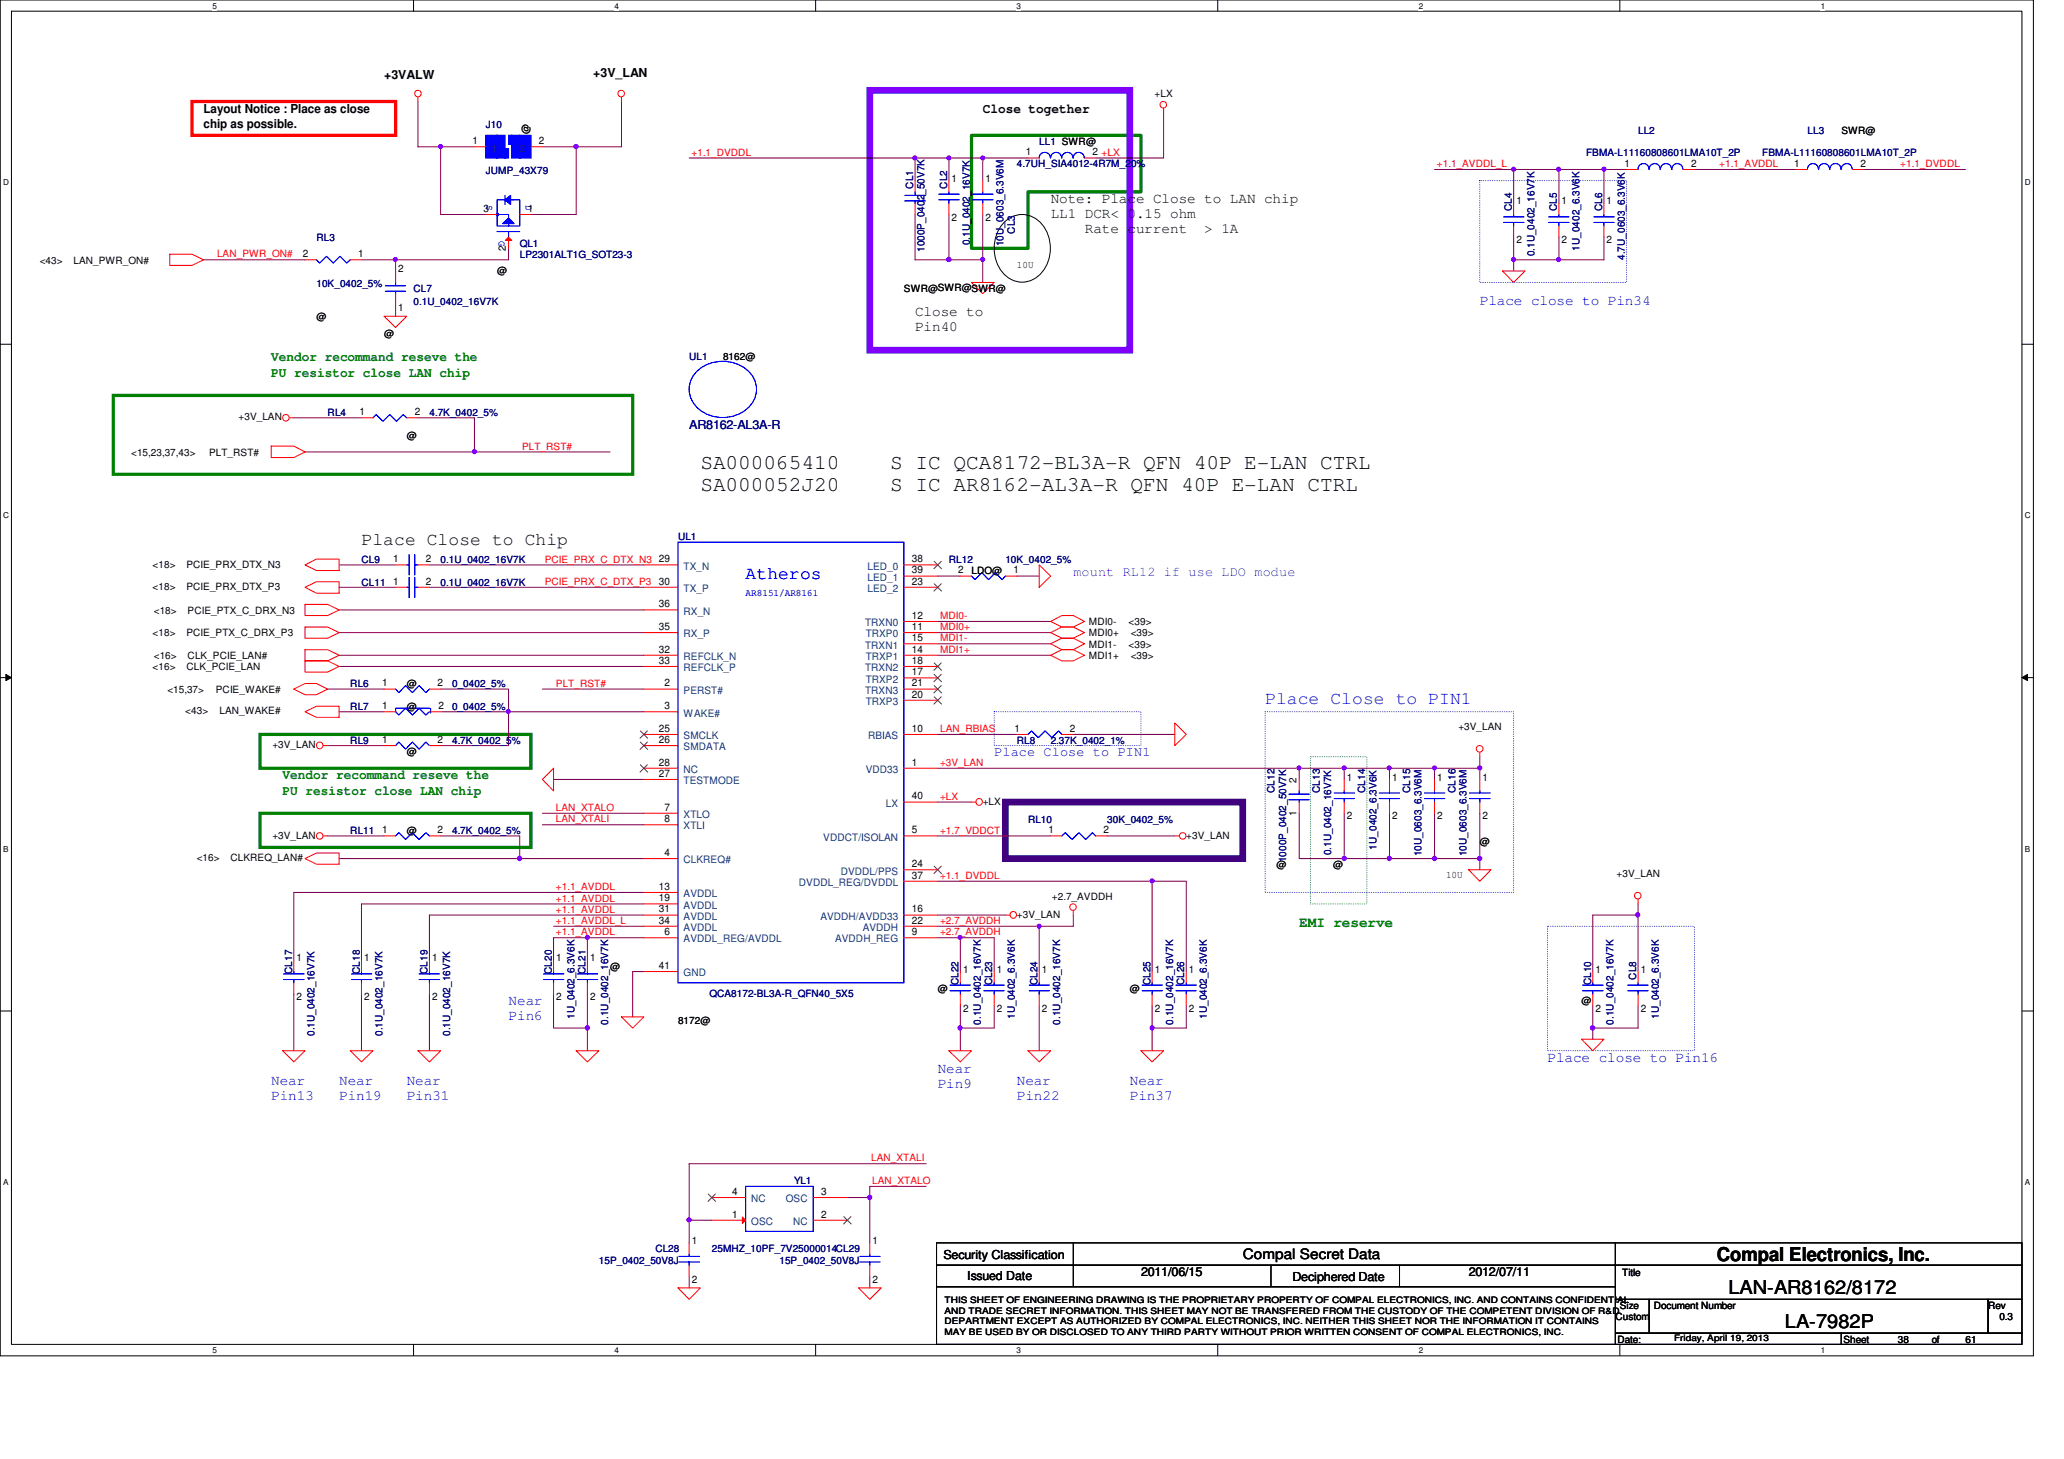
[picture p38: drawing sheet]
<svg xmlns="http://www.w3.org/2000/svg" width="297mm" height="210mm" viewBox="0 0 297 210" stroke-linecap="round" stroke-linejoin="round" font-family="sans-serif">
<defs><g id="words">
<g font-size="3">
<text x="100.8" y="67.4">SA000065410</text>
<text x="100.8" y="70.7">SA000052J20</text>
<text x="128.1" y="67.4">S IC QCA8172-BL3A-R QFN 40P E-LAN CTRL</text>
<text x="128.1" y="70.7">S IC AR8162-AL3A-R QFN 40P E-LAN CTRL</text>
</g>
<g font-size="2.8">
<text x="247.1" y="181.4">Compal Electronics, Inc.</text>
<text x="248.7" y="186.2">LAN-AR8162/8172</text>
<text x="256.9" y="191.1">LA-7982P</text>
</g>
<text font-size="2.6" x="52" y="78.4">Place Close to Chip</text>
<g font-size="2.6" fill="#00f">
<text x="107.3" y="83.4">Atheros</text>
<text x="182.1" y="101.2">Place Close to PIN1</text>
</g>
<g font-size="2.1">
<text x="151.2" y="29.2">Note: Place Close to LAN chip</text>
<text x="151.2" y="31.4">LL1 DCR&lt; 0.15 ohm</text>
<text x="156.1" y="33.5">Rate current</text>
<text x="173.3" y="33.5">&gt; 1A</text>
<text x="131.7" y="45.5">Close to</text>
<text x="131.7" y="47.6">Pin40</text>
<text x="178.9" y="181.2">Compal Secret Data</text>
</g>
<g font-size="2.1" fill="#00f">
<text x="213" y="43.9">Place close to Pin34</text>
<text x="73.2" y="144.7">Near</text>
<text x="73.2" y="146.8">Pin6</text>
<text x="135" y="154.4">Near</text>
<text x="222.7" y="152.8">Place close to Pin16</text>
<text x="39" y="156">Near</text>
<text x="39" y="158.2">Pin13</text>
<text x="48.8" y="156">Near</text>
<text x="48.8" y="158.2">Pin19</text>
<text x="58.5" y="156">Near</text>
<text x="58.5" y="158.2">Pin31</text>
<text x="135" y="156.5">Pin9</text>
<text x="146.3" y="156">Near</text>
<text x="146.3" y="158.2">Pin22</text>
<text x="162.6" y="156">Near</text>
<text x="162.6" y="158.2">Pin37</text>
</g>
<text font-size="2.1" fill="#008000" x="187" y="133.3">EMI reserve</text>
<text font-size="1.9" x="141.4" y="16.2">Close together</text>
<g font-size="1.9" fill="#008000">
<text x="39" y="52">Vendor recommand reseve the</text>
<text x="39" y="54.2">PU resistor close LAN chip</text>
<text x="40.7" y="112.1">Vendor recommand reseve the</text>
<text x="40.7" y="114.3">PU resistor close LAN chip</text>
</g>
<text font-size="1.9" fill="#8000ff" x="154.5" y="82.8">mount RL12 if use LDO modue</text>
<text font-size="1.9" fill="#00f" x="143.1" y="108.8">Place Close to PIN1</text>
<g font-size="1.8">
<text x="55.3" y="11.4">+3VALW</text>
<text x="85.4" y="11">+3V_LAN</text>
<text x="29.3" y="16.3">Layout Notice : Place as close</text>
<text x="29.3" y="18.4">chip as possible.</text>
<text x="135.8" y="181.1">Security Classification</text>
<text x="139.2" y="184.1">Issued Date</text>
<text x="164.2" y="183.6">2011/06/15</text>
<text x="186" y="184.3">Deciphered Date</text>
<text x="211.4" y="183.6">2012/07/11</text>
</g>
<text font-size="1.8" fill="#000080" x="99.2" y="61.7">AR8162-AL3A-R</text>
<g font-size="1.5">
<text x="68" y="20.7">1</text>
<text x="77.6" y="20.7">2</text>
<text x="147.6" y="22.4">1</text>
<text x="157.2" y="22.4">2 +LX</text>
<text x="136.9" y="26.1">1</text>
<text x="141.8" y="26.1">1</text>
<text x="218.2" y="29.4">1</text>
<text x="224.7" y="29.4">1</text>
<text x="231.2" y="29.4">1</text>
<text x="233.8" y="24">1</text>
<text x="243.4" y="24">2</text>
<text x="258.2" y="24">1</text>
<text x="267.8" y="24">2</text>
<text x="69.6" y="30.5">3</text>
<text x="75.9" y="30.5">1</text>
<text x="136.9" y="31.7">2</text>
<text x="141.8" y="31.7">2</text>
<text x="218.2" y="35">2</text>
<text x="224.7" y="35">2</text>
<text x="231.2" y="35">2</text>
<text x="43.6" y="37">2</text>
<text x="51.6" y="37">1</text>
<text x="57.3" y="39.2">2</text>
<text x="72.8" y="36.1" transform="rotate(-90 72.8 36.1)">2</text>
<text x="57.3" y="44.7">1</text>
<text x="51.7" y="59.7">1</text>
<text x="59.7" y="59.7">2</text>
<text x="56.6" y="80.9">1</text>
<text x="61.3" y="80.9">2</text>
<text x="94.8" y="80.9">29</text>
<text x="131.2" y="80.9">38</text>
<text x="131.2" y="82.5">39</text>
<text x="137.9" y="82.5">2</text>
<text x="145.8" y="82.5">1</text>
<text x="56.6" y="84.1">1</text>
<text x="61.3" y="84.1">2</text>
<text x="94.8" y="84.1">30</text>
<text x="94.8" y="87.4">36</text>
<text x="131.2" y="84.1">23</text>
<text x="131.2" y="89">12</text>
<text x="94.8" y="90.6">35</text>
<text x="94.8" y="95.5">33</text>
<text x="94.8" y="93.9">32</text>
<text x="131.2" y="92.2">15</text>
<text x="131.2" y="95.5">18</text>
<text x="131.2" y="90.6">11</text>
<text x="131.2" y="93.9">14</text>
<text x="55" y="98.8">1</text>
<text x="62.9" y="98.8">2</text>
<text x="95.6" y="98.8">2</text>
<text x="131.2" y="98.8">21</text>
<text x="131.2" y="97.2">17</text>
<text x="131.2" y="100.4">20</text>
<text x="55" y="102">1</text>
<text x="55" y="106.9">1</text>
<text x="62.9" y="106.9">2</text>
<text x="63.1" y="102">2</text>
<text x="94.8" y="105.3">25</text>
<text x="94.8" y="106.9">26</text>
<text x="95.6" y="102">3</text>
<text x="131.2" y="105.3">10</text>
<text x="146" y="105.3">1</text>
<text x="154" y="105.3">2</text>
<text x="94.8" y="110.2">28</text>
<text x="94.8" y="111.8">27</text>
<text x="131.2" y="110.2">1</text>
<text x="186.6" y="112.6" transform="rotate(-90 186.6 112.6)">2</text>
<text x="193.8" y="112.3">1</text>
<text x="200.4" y="112.3">1</text>
<text x="206.8" y="112.3">1</text>
<text x="213.4" y="112.3">1</text>
<text x="55" y="119.9">1</text>
<text x="62.9" y="119.9">2</text>
<text x="95.6" y="116.6">7</text>
<text x="95.6" y="118.3">8</text>
<text x="131.2" y="115">40</text>
<text x="131.2" y="119.9">5</text>
<text x="150.9" y="119.9">1</text>
<text x="158.8" y="119.9">2</text>
<text x="186.6" y="117.3" transform="rotate(-90 186.6 117.3)">1</text>
<text x="193.8" y="117.9">2</text>
<text x="200.4" y="117.9">2</text>
<text x="206.8" y="117.9">2</text>
<text x="213.4" y="117.9">2</text>
<text x="95.6" y="123.1">4</text>
<text x="131.2" y="124.8">24</text>
<text x="94.8" y="131.3">31</text>
<text x="94.8" y="129.7">19</text>
<text x="94.8" y="128">13</text>
<text x="131.2" y="131.3">16</text>
<text x="131.2" y="126.4">37</text>
<text x="94.8" y="132.9">34</text>
<text x="95.6" y="134.5">6</text>
<text x="131.2" y="134.5">9</text>
<text x="131.2" y="132.9">22</text>
<text x="42.7" y="138.3">1</text>
<text x="42.7" y="143.9">2</text>
<text x="52.4" y="138.3">1</text>
<text x="52.4" y="143.9">2</text>
<text x="62.2" y="138.3">1</text>
<text x="62.2" y="143.9">2</text>
<text x="80" y="138.3">1</text>
<text x="80" y="143.9">2</text>
<text x="84.9" y="138.3">1</text>
<text x="84.9" y="143.9">2</text>
<text x="94.8" y="139.4">41</text>
<text x="138.6" y="139.9">1</text>
<text x="143.5" y="139.9">1</text>
<text x="149.9" y="139.9">1</text>
<text x="166.2" y="139.9">1</text>
<text x="171.1" y="139.9">1</text>
<text x="229.6" y="139.9">1</text>
<text x="236.1" y="139.9">1</text>
<text x="138.6" y="145.5">2</text>
<text x="143.5" y="145.5">2</text>
<text x="149.9" y="145.5">2</text>
<text x="166.2" y="145.5">2</text>
<text x="171.1" y="145.5">2</text>
<text x="229.6" y="145.5">2</text>
<text x="236.1" y="145.5">2</text>
<text x="105.4" y="171.9">4</text>
<text x="118.2" y="171.9">3</text>
<text x="99.6" y="178.9">1</text>
<text x="105.4" y="175.2">1</text>
<text x="118.2" y="175.2">2</text>
<text x="125.6" y="178.9">1</text>
<text x="99.6" y="184.5">2</text>
<text x="125.6" y="184.5">2</text>
</g>
<g font-size="1.5" fill="#004080">
<text x="70.7" y="21.8">1</text>
<text x="74.8" y="21.8">2</text>
<text x="98.4" y="82">TX_N</text>
<text x="124.8" y="82">LED_0</text>
<text x="124.8" y="83.6">LED_1</text>
<text x="98.4" y="85.2">TX_P</text>
<text x="98.4" y="88.4">RX_N</text>
<text x="124.8" y="85.2">LED_2</text>
<text x="98.4" y="91.7">RX_P</text>
<text x="98.4" y="95">REFCLK_N</text>
<text x="124.5" y="90.1">TRXN0</text>
<text x="124.5" y="93.3">TRXN1</text>
<text x="124.6" y="91.7">TRXP0</text>
<text x="124.6" y="95">TRXP1</text>
<text x="98.4" y="99.8">PERST#</text>
<text x="98.4" y="96.6">REFCLK_P</text>
<text x="124.5" y="96.6">TRXN2</text>
<text x="124.5" y="99.8">TRXN3</text>
<text x="124.6" y="98.2">TRXP2</text>
<text x="124.6" y="101.4">TRXP3</text>
<text x="98.4" y="106.3">SMCLK</text>
<text x="98.4" y="107.9">SMDATA</text>
<text x="98.4" y="103.1">WAKE#</text>
<text x="124.9" y="106.3">RBIAS</text>
<text x="98.4" y="111.2">NC</text>
<text x="98.4" y="112.8">TESTMODE</text>
<text x="124.6" y="111.2">VDD33</text>
<text x="98.4" y="117.7">XTLO</text>
<text x="98.4" y="119.3">XTLI</text>
<text x="127.5" y="116.1">LX</text>
<text x="98.4" y="124.2">CLKREQ#</text>
<text x="118.5" y="120.9">VDDCT/ISOLAN</text>
<text x="121" y="125.8">DVDDL/PPS</text>
<text x="98.4" y="130.7">AVDDL</text>
<text x="98.4" y="129.1">AVDDL</text>
<text x="115" y="127.5">DVDDL_REG/DVDDL</text>
<text x="98.4" y="132.3">AVDDL</text>
<text x="98.4" y="133.9">AVDDL</text>
<text x="98.4" y="135.6">AVDDL_REG/AVDDL</text>
<text x="118.1" y="132.3">AVDDH/AVDD33</text>
<text x="120.2" y="135.6">AVDDH_REG</text>
<text x="124.2" y="133.9">AVDDH</text>
<text x="98.4" y="140.5">GND</text>
<text x="108.1" y="173">NC</text>
<text x="113.1" y="173">OSC</text>
<text x="108.1" y="176.2">OSC</text>
<text x="114.1" y="176.2">NC</text>
</g>
<g font-size="1.4">
<text x="166.2" y="14">+LX</text>
<text x="76.2" y="19.3" transform="rotate(-90 76.2 19.3)">@</text>
<text x="265" y="19.2">SWR@</text>
<text x="5.7" y="37.9">&lt;43&gt;</text>
<text x="10.6" y="37.9">LAN_PWR_ON#</text>
<text x="71.5" y="39.4">@</text>
<text x="130.1" y="42">SWR@SWR@SWR@</text>
<text x="146.3" y="38.6">10U</text>
<text x="45.5" y="46.1">@</text>
<text x="55.3" y="48.5">@</text>
<text x="104.1" y="51.7">8162@</text>
<text x="18.9" y="65.5">&lt;15,23,37,43&gt;</text>
<text x="30.1" y="65.5">PLT_RST#</text>
<text x="34.3" y="60.5">+3V_LAN</text>
<text x="58.5" y="63.1">@</text>
<text x="22" y="81.7">&lt;18&gt;</text>
<text x="26.8" y="81.7">PCIE_PRX_DTX_N3</text>
<text x="139.8" y="82.6">LDO@</text>
<text x="22" y="84.9">&lt;18&gt;</text>
<text x="22.1" y="88.3">&lt;18&gt;</text>
<text x="26.8" y="84.9">PCIE_PRX_DTX_P3</text>
<text x="27" y="88.3">PCIE_PTX_C_DRX_N3</text>
<text x="156.7" y="89.9">MDI0-</text>
<text x="162.4" y="89.9">&lt;39&gt;</text>
<text x="22" y="91.6">&lt;18&gt;</text>
<text x="22.1" y="94.8">&lt;16&gt;</text>
<text x="26.8" y="91.6">PCIE_PTX_C_DRX_P3</text>
<text x="27" y="94.8">CLK_PCIE_LAN#</text>
<text x="156.7" y="94.8">MDI1+</text>
<text x="156.7" y="91.6">MDI0+</text>
<text x="156.7" y="93.2">MDI1-</text>
<text x="162.4" y="93.2">&lt;39&gt;</text>
<text x="162.7" y="94.8">&lt;39&gt;</text>
<text x="162.7" y="91.6">&lt;39&gt;</text>
<text x="22" y="96.4">&lt;16&gt;</text>
<text x="24.1" y="99.7">&lt;15,37&gt;</text>
<text x="26.8" y="96.4">CLK_PCIE_LAN</text>
<text x="31.1" y="99.7">PCIE_WAKE#</text>
<text x="58.5" y="98.9">@</text>
<text x="26.7" y="102.8">&lt;43&gt;</text>
<text x="31.6" y="102.8">LAN_WAKE#</text>
<text x="39.2" y="107.7">+3V_LAN</text>
<text x="58.5" y="102.1">@</text>
<text x="209.9" y="105.1">+3V_LAN</text>
<text x="58.5" y="108.6">@</text>
<text x="141.4" y="115.8">+LX</text>
<text x="28.3" y="123.9">&lt;16&gt;</text>
<text x="33.2" y="123.9">CLKREQ_LAN#</text>
<text x="39.2" y="120.6">+3V_LAN</text>
<text x="58.5" y="120">@</text>
<text x="170.7" y="120.6">+3V_LAN</text>
<text x="183.7" y="124.9">@</text>
<text x="191.9" y="124.9">@</text>
<text x="213" y="121.6">@</text>
<text x="151.4" y="129.5">+2.7_AVDDH</text>
<text x="208.1" y="126.3">10U</text>
<text x="232.7" y="126.2">+3V_LAN</text>
<text x="146.3" y="132">+3V_LAN</text>
<text x="87.8" y="139.5">@</text>
<text x="135" y="142.7">@</text>
<text x="162.6" y="142.7">@</text>
<text x="97.6" y="147.3">8172@</text>
<text x="227.6" y="144.4">@</text>
<text x="233.5" y="183.6">Title</text>
<text x="232.5" y="189.9">Custom</text>
<text x="233.1" y="188.3">Size</text>
<text x="238" y="188.3">Document Number</text>
<text x="286.1" y="188.3">Rev</text>
<text x="287.7" y="189.9">0.3</text>
<text x="232.8" y="193.2">Date:</text>
<text x="265.3" y="193.2">Sheet</text>
<text x="273.1" y="193.2">38</text>
<text x="278" y="193.2">of</text>
<text x="282.9" y="193.2">61</text>
</g>
<g font-size="1.4" fill="#000080">
<text x="69.9" y="18.4">J10</text>
<text x="149.6" y="20.8">LL1 SWR@</text>
<text x="228.3" y="22.5">FBMA-L11160808601LMA10T_2P</text>
<text x="235.8" y="19.2">LL2</text>
<text x="253.6" y="22.5">FBMA-L11160808601LMA10T_2P</text>
<text x="260.1" y="19.2">LL3</text>
<text x="69.9" y="25.1">JUMP_43X79</text>
<text x="131.4" y="27.1" transform="rotate(-90 131.4 27.1)">CL1</text>
<text x="136.3" y="27.1" transform="rotate(-90 136.3 27.1)">CL2</text>
<text x="146.3" y="24.1">4.7UH_SIA4012-4R7M_20%</text>
<text x="45.5" y="34.7">RL3</text>
<text x="74.8" y="35.5">QL1</text>
<text x="139.6" y="35.3" transform="rotate(-90 139.6 35.3)">0.1U_0402_16V7K</text>
<text x="144.4" y="35.4" transform="rotate(-90 144.4 35.4)">10U_0603_6.3V6M</text>
<text x="146" y="33.6" transform="rotate(-90 146 33.6)">CL3</text>
<text x="217.6" y="30.4" transform="rotate(-90 217.6 30.4)">CL4</text>
<text x="224.1" y="30.4" transform="rotate(-90 224.1 30.4)">CL5</text>
<text x="230.6" y="30.4" transform="rotate(-90 230.6 30.4)">CL6</text>
<text x="45.5" y="41.3">10K_0402_5%</text>
<text x="59.5" y="42">CL7</text>
<text x="74.8" y="37.1">LP2301ALT1G_SOT23-3</text>
<text x="133.1" y="36.2" transform="rotate(-90 133.1 36.2)">1000P_0402_50V7K</text>
<text x="220.8" y="36.9" transform="rotate(-90 220.8 36.9)">0.1U_0402_16V7K</text>
<text x="227.3" y="36.1" transform="rotate(-90 227.3 36.1)">1U_0402_6.3V6K</text>
<text x="233.8" y="37.4" transform="rotate(-90 233.8 37.4)">4.7U_0603_6.3V6K</text>
<text x="59.5" y="43.9">0.1U_0402_16V7K</text>
<text x="99.2" y="51.7">UL1</text>
<text x="47.2" y="59.9">RL4</text>
<text x="61.8" y="59.9">4.7K_0402_5%</text>
<text x="97.6" y="77.7">UL1</text>
<text x="52" y="81">CL9</text>
<text x="63.4" y="81">0.1U_0402_16V7K</text>
<text x="136.6" y="81">RL12</text>
<text x="144.7" y="81">10K_0402_5%</text>
<text x="52" y="84.2">CL11</text>
<text x="63.4" y="84.2">0.1U_0402_16V7K</text>
<text x="50.4" y="98.9">RL6</text>
<text x="65.1" y="98.9">0_0402_5%</text>
<text x="50.4" y="102.1">RL7</text>
<text x="50.4" y="107">RL9</text>
<text x="65.1" y="102.1">0_0402_5%</text>
<text x="65.1" y="107">4.7K_0402_5%</text>
<text x="146.3" y="107">RL8</text>
<text x="151.2" y="107">2.37K_0402_1%</text>
<text x="148" y="118.4">RL10</text>
<text x="159.3" y="118.4">30K_0402_5%</text>
<text x="183.4" y="114.1" transform="rotate(-90 183.4 114.1)">CL12</text>
<text x="189.9" y="114.1" transform="rotate(-90 189.9 114.1)">CL13</text>
<text x="196.5" y="114.1" transform="rotate(-90 196.5 114.1)">CL14</text>
<text x="202.9" y="114.1" transform="rotate(-90 202.9 114.1)">CL15</text>
<text x="209.5" y="114.1" transform="rotate(-90 209.5 114.1)">CL16</text>
<text x="50.4" y="120">RL11</text>
<text x="65.1" y="120">4.7K_0402_5%</text>
<text x="185.1" y="124" transform="rotate(-90 185.1 124)">1000P_0402_50V7K</text>
<text x="191.6" y="123" transform="rotate(-90 191.6 123)">0.1U_0402_16V7K</text>
<text x="198.1" y="122.2" transform="rotate(-90 198.1 122.2)">1U_0402_6.3V6K</text>
<text x="204.6" y="123.2" transform="rotate(-90 204.6 123.2)">10U_0603_6.3V6M</text>
<text x="211.1" y="123.2" transform="rotate(-90 211.1 123.2)">10U_0603_6.3V6M</text>
<text x="42" y="140.1" transform="rotate(-90 42 140.1)">CL17</text>
<text x="51.8" y="140.1" transform="rotate(-90 51.8 140.1)">CL18</text>
<text x="61.5" y="140.1" transform="rotate(-90 61.5 140.1)">CL19</text>
<text x="79.4" y="140.1" transform="rotate(-90 79.4 140.1)">CL20</text>
<text x="84.3" y="140.1" transform="rotate(-90 84.3 140.1)">CL21</text>
<text x="102.1" y="143.4">QCA8172-BL3A-R_QFN40_5X5</text>
<text x="137.9" y="141.7" transform="rotate(-90 137.9 141.7)">CL22</text>
<text x="142.8" y="141.7" transform="rotate(-90 142.8 141.7)">CL23</text>
<text x="149.3" y="141.7" transform="rotate(-90 149.3 141.7)">CL24</text>
<text x="165.6" y="141.7" transform="rotate(-90 165.6 141.7)">CL25</text>
<text x="170.4" y="141.7" transform="rotate(-90 170.4 141.7)">CL26</text>
<text x="229" y="141.7" transform="rotate(-90 229 141.7)">CL10</text>
<text x="235.5" y="140.9" transform="rotate(-90 235.5 140.9)">CL8</text>
<text x="45.3" y="149.1" transform="rotate(-90 45.3 149.1)">0.1U_0402_16V7K</text>
<text x="55" y="149.1" transform="rotate(-90 55 149.1)">0.1U_0402_16V7K</text>
<text x="64.8" y="149.1" transform="rotate(-90 64.8 149.1)">0.1U_0402_16V7K</text>
<text x="82.7" y="146.6" transform="rotate(-90 82.7 146.6)">1U_0402_6.3V6K</text>
<text x="87.5" y="147.4" transform="rotate(-90 87.5 147.4)">0.1U_0402_16V7K</text>
<text x="141.2" y="147.4" transform="rotate(-90 141.2 147.4)">0.1U_0402_16V7K</text>
<text x="146" y="146.6" transform="rotate(-90 146 146.6)">1U_0402_6.3V6K</text>
<text x="152.6" y="147.4" transform="rotate(-90 152.6 147.4)">0.1U_0402_16V7K</text>
<text x="168.8" y="147.4" transform="rotate(-90 168.8 147.4)">0.1U_0402_16V7K</text>
<text x="173.7" y="146.6" transform="rotate(-90 173.7 146.6)">1U_0402_6.3V6K</text>
<text x="232.2" y="147.4" transform="rotate(-90 232.2 147.4)">0.1U_0402_16V7K</text>
<text x="238.7" y="146.6" transform="rotate(-90 238.7 146.6)">1U_0402_6.3V6K</text>
<text x="114.3" y="170.4">YL1</text>
<text x="86.2" y="181.8">15P_0402_50V8J</text>
<text x="94.3" y="180.2">CL28</text>
<text x="102.4" y="180.2">25MHZ_10PF_7V25000014CL29</text>
<text x="112.2" y="181.8">15P_0402_50V8J</text>
</g>
<g font-size="1.4" fill="#f00">
<text x="99.5" y="22.4">+1.1_DVDDL</text>
<text x="206.8" y="24">+1.1_AVDDL_L</text>
<text x="247.4" y="24">+1.1_AVDDL</text>
<text x="273.5" y="24">+1.1_DVDDL</text>
<text x="31.2" y="37">LAN_PWR_ON#</text>
<text x="75.1" y="64.7">PLT_RST#</text>
<text x="78.4" y="80.9">PCIE_PRX_C_DTX_N3</text>
<text x="78.4" y="84.2">PCIE_PRX_C_DTX_P3</text>
<text x="135.3" y="89.1">MDI0-</text>
<text x="135.3" y="93.9">MDI1+</text>
<text x="135.3" y="90.7">MDI0+</text>
<text x="135.3" y="92.3">MDI1-</text>
<text x="80" y="98.8">PLT_RST#</text>
<text x="135.3" y="105.3">LAN_RBIAS</text>
<text x="135.3" y="110.2">+3V_LAN</text>
<text x="80" y="118.3">LAN_XTALI</text>
<text x="80" y="116.7">LAN_XTALO</text>
<text x="135.3" y="115.1">+LX</text>
<text x="135.3" y="119.9">+1.7_VDDCT</text>
<text x="80" y="131.3">+1.1_AVDDL</text>
<text x="80" y="128.1">+1.1_AVDDL</text>
<text x="80" y="129.7">+1.1_AVDDL</text>
<text x="135.3" y="126.4">+1.1_DVDDL</text>
<text x="80" y="132.9">+1.1_AVDDL_L</text>
<text x="80" y="134.6">+1.1_AVDDL</text>
<text x="135.3" y="132.9">+2.7_AVDDH</text>
<text x="135.3" y="134.6">+2.7_AVDDH</text>
<text x="125.4" y="167.1">LAN_XTALI</text>
<text x="125.5" y="170.3">LAN_XTALO</text>
</g>
<g font-size="1.4" fill="#00f">
<text x="70" y="29.4" transform="rotate(90 70 29.4)">S</text>
<text x="75.7" y="29.4" transform="rotate(90 75.7 29.4)">D</text>
<text x="71.8" y="34.6" transform="rotate(90 71.8 34.6)">G</text>
<text x="107.3" y="85.7">AR8151/AR8161</text>
</g>
<g font-size="1.3">
<text x="135.9" y="187.5">THIS SHEET OF ENGINEERING DRAWING IS THE PROPRIETARY PROPERTY OF COMPAL ELECTRONICS, INC. AND CONTAINS CONFIDENTIAL</text>
<text x="135.9" y="189">AND TRADE SECRET INFORMATION. THIS SHEET MAY NOT BE TRANSFERED FROM THE CUSTODY OF THE COMPETENT DIVISION OF R&amp;D</text>
<text x="135.9" y="190.5">DEPARTMENT EXCEPT AS AUTHORIZED BY COMPAL ELECTRONICS, INC. NEITHER THIS SHEET NOR THE INFORMATION IT CONTAINS</text>
<text x="135.9" y="192">MAY BE USED BY OR DISCLOSED TO ANY THIRD PARTY WITHOUT PRIOR WRITTEN CONSENT OF COMPAL ELECTRONICS, INC.</text>
<text x="240.9" y="193">Friday, April 19, 2013</text>
</g>
<g font-size="1.2">
<text x="30.6" y="1.2">5</text>
<text x="88.4" y="1.2">4</text>
<text x="146.3" y="1.2">3</text>
<text x="204.2" y="1.2">2</text>
<text x="262" y="1.2">1</text>
<text x=".5" y="26.6">D</text>
<text x="291.4" y="26.6">D</text>
<text x=".5" y="74.5">C</text>
<text x="291.4" y="74.5">C</text>
<text x=".5" y="122.5">B</text>
<text x="291.4" y="122.5">B</text>
<text x=".5" y="170.5">A</text>
<text x="291.4" y="170.5">A</text>
<text x="30.6" y="194.6">5</text>
<text x="88.4" y="194.6">4</text>
<text x="146.3" y="194.6">3</text>
<text x="204.2" y="194.6">2</text>
<text x="262" y="194.6">1</text>
</g>
</g></defs>
<path d="M0 0h292.6v195.1h-292.6zM1.6 1.6h289.4v191.8h-289.4z" fill="none" stroke="#000" stroke-width=".14"/>
<g fill="#fff">
<path d="M30.6 .2h.6v1.3h-.6z"/>
<path d="M30.6 193.6h.6v1.3h-.6z"/>
</g>
<path d="M59.5 0v1.6M59.5 193.4v1.6" fill="none" stroke="#000" stroke-width=".14"/>
<g fill="#fff">
<path d="M88.4 .2h.6v1.3h-.6z"/>
<path d="M88.4 193.6h.6v1.3h-.6z"/>
</g>
<path d="M117.4 0v1.6M117.4 193.4v1.6" fill="none" stroke="#000" stroke-width=".14"/>
<g fill="#fff">
<path d="M146.3 .2h.6v1.3h-.6z"/>
<path d="M146.3 193.6h.6v1.3h-.6z"/>
</g>
<path d="M175.2 0v1.6M175.2 193.4v1.6" fill="none" stroke="#000" stroke-width=".14"/>
<g fill="#fff">
<path d="M204.2 .2h.6v1.3h-.6z"/>
<path d="M204.2 193.6h.6v1.3h-.6z"/>
</g>
<path d="M233.1 0v1.6M233.1 193.4v1.6" fill="none" stroke="#000" stroke-width=".14"/>
<g fill="#fff">
<path d="M262 .2h.6v1.3h-.6z"/>
<path d="M262 193.6h.6v1.3h-.6z"/>
<path d="M.5 25.6h.8v1.3h-.8z"/>
<path d="M291.4 25.6h.8v1.3h-.8z"/>
<path d="M.5 73.5h.8v1.3h-.8z"/>
<path d="M291.4 73.5h.8v1.3h-.8z"/>
</g>
<path d="M0 49.5h1.6M291 49.5h1.6" fill="none" stroke="#000" stroke-width=".14"/>
<g fill="#fff">
<path d="M.5 121.4h.7v1.4h-.7z"/>
<path d="M291.4 121.4h.7v1.4h-.7z"/>
</g>
<path d="M0 97.5h1.6M.8 97l.8 .5-.8 .4zM291 97.5l.8-.5v.9zM291 97.5h1.6" fill="none" stroke="#000" stroke-width=".14"/>
<path d="M.8 97l.8 .5-.8 .4zM291 97.5l.8-.5v.9z" fill="#000"/>
<g fill="#fff">
<path d="M.5 169.4h.7v1.3h-.7z"/>
<path d="M291.4 169.4h.7v1.3h-.7z"/>
</g>
<path d="M144.5 32a3.7 3.7 0 0 1 6.1 1.3 5.3 5.3 0 0 1-2.1 7 3.7 3.7 0 0 1-4.9-2.1 5.6 5.6 0 0 1 .9-6.2zM0 145.5h1.6M291 145.5h1.6" fill="none" stroke="#000" stroke-width=".14"/>
<path d="M213 26h21.1v14.6h-21.1zM143.1 102.4h21.1v4.9h-21.1zM182.1 102.4h35.7v26h-35.7zM222.7 133.3h21.2v17.9h-21.2z" fill="none" stroke="#00f" stroke-width=".14" stroke-dasharray="0 .3"/>
<path d="M139.8 19.5h24.4v8.1h-16.3v8.1h-8.1zM16.3 56.9h74.8v11.3h-74.8zM37.4 105.7h39v4.8h-39zM37.4 117h39v4.9h-39z" fill="none" stroke="#008000" stroke-width=".47"/>
<path d="M27.6 14.6h29.3v4.9h-29.3z" fill="none" stroke="#f00" stroke-width=".47"/>
<path d="M125.2 13h37.4v37.4h-37.4z" fill="none" stroke="#8000ff" stroke-width=".97"/>
<path d="M144.7 115.4h34.1v8.1h-34.1z" fill="none" stroke="#400080" stroke-width=".97"/>
<path d="M188.6 108.9h8.1v21.1h-8.1z" fill="none" stroke="#008000" stroke-width=".14" stroke-dasharray="0 .3"/>
<path d="M138.2 134.9h4.9" fill="none" stroke="#800040" stroke-width=".14"/>
<circle cx="138.2" cy="134.9" r=".3" fill="#f0f"/>
<circle cx="138.2" cy="134.9" r=".3" fill="none" stroke="#f0f" stroke-width=".14"/>
<path d="M68.3 65h19.5" fill="none" stroke="#800040" stroke-width=".14"/>
<circle cx="68.3" cy="65" r=".3" fill="#f0f"/>
<circle cx="68.3" cy="65" r=".3" fill="none" stroke="#f0f" stroke-width=".14"/>
<g fill="none" stroke="#800040" stroke-width=".14">
<path d="M136.6 30.9v6.5M141.4 30.9v6.5M217.8 37.4h6.6M230.8 34.1v3.3M60.1 60.1h8.2v4.9h-24.4M48.8 81.3h8.1M48.8 84.5h8.1M61.8 81.3h30.9M61.8 84.5h30.9M73.2 102.4v4.9M47.2 120.3h8.1M61.8 131.7h30.9"/>
<path d="M63.4 120.3h11.4M138.2 147.9v3.3"/>
</g>
<circle cx="224.3" cy="37.3" r=".3" fill="#f0f"/>
<circle cx="224.3" cy="37.3" r=".3" fill="none" stroke="#f0f" stroke-width=".14"/>
<circle cx="217.8" cy="37.3" r=".3" fill="#f0f"/>
<circle cx="217.8" cy="37.3" r=".3" fill="none" stroke="#f0f" stroke-width=".14"/>
<path d="M131.7 37.4h4.9M217.8 34.1v3.3" fill="none" stroke="#800040" stroke-width=".14"/>
<circle cx="136.6" cy="37.3" r=".3" fill="#f0f"/>
<circle cx="136.6" cy="37.3" r=".3" fill="none" stroke="#f0f" stroke-width=".14"/>
<path d="M131.7 30.9v6.5M136.6 22.7v3.3M141.4 22.7h6.5" fill="none" stroke="#800040" stroke-width=".14"/>
<circle cx="141.4" cy="22.7" r=".3" fill="#f0f"/>
<circle cx="141.4" cy="22.7" r=".3" fill="none" stroke="#f0f" stroke-width=".14"/>
<path d="M131.7 22.7h4.9M141.4 22.7v3.3" fill="none" stroke="#800040" stroke-width=".14"/>
<circle cx="131.7" cy="22.7" r=".31" fill="#f0f"/>
<circle cx="131.7" cy="22.7" r=".31" fill="none" stroke="#f0f" stroke-width=".14"/>
<path d="M131.7 22.7v3.3M136.6 22.7h4.8M157.7 22.7h9.8" fill="none" stroke="#800040" stroke-width=".14"/>
<circle cx="136.6" cy="22.7" r=".3" fill="#f0f"/>
<circle cx="136.6" cy="22.7" r=".3" fill="none" stroke="#f0f" stroke-width=".14"/>
<path d="M167.5 16.3v6.4M73.2 102.4h19.5M213 117v6.5" fill="none" stroke="#800040" stroke-width=".14"/>
<circle cx="73.1" cy="102.4" r=".3" fill="#f0f"/>
<circle cx="73.1" cy="102.4" r=".3" fill="none" stroke="#f0f" stroke-width=".14"/>
<g fill="none" stroke="#800040" stroke-width=".14">
<path d="M48.8 87.8h43.9M48.8 91h43.9M78.1 99.1h14.6M134.9 94.3h16.3M134.9 91h16.3M134.9 89.4h16.3M134.9 92.6h16.3M78.1 118.7h14.6M78.1 117h14.6M79.7 112.1h13M134.9 115.4h4.9M187 110.5h6.5"/>
<path d="M61.8 131.7v6.5M134.9 131.7h9.8"/>
</g>
<circle cx="186.9" cy="110.5" r=".3" fill="#f0f"/>
<circle cx="186.9" cy="110.5" r=".3" fill="none" stroke="#f0f" stroke-width=".14"/>
<path d="M48.8 94.3h43.9M48.8 95.9h43.9M134.9 105.7h11.4M154.5 105.7h14.6M193.5 117v6.5M193.5 110.5v1.6M213 108.9v1.6M79.7 133.3h13M92.7 139.8h-1.6v6.5M149.6 133.3v6.5M213 123.5v1.6M229.2 147.9v1.6" fill="none" stroke="#800040" stroke-width=".14"/>
<circle cx="229.2" cy="147.9" r=".32" fill="#f0f"/>
<circle cx="229.2" cy="147.9" r=".32" fill="none" stroke="#f0f" stroke-width=".14"/>
<path d="M229.2 131.7v8.1M235.7 131.7v8.1" fill="none" stroke="#800040" stroke-width=".14"/>
<circle cx="235.7" cy="131.6" r=".31" fill="#f0f"/>
<circle cx="235.7" cy="131.6" r=".31" fill="none" stroke="#f0f" stroke-width=".14"/>
<path d="M229.2 131.7h6.5M84.5 147.9v3.3M229.2 144.6v3.3h6.5v-3.3" fill="none" stroke="#800040" stroke-width=".14"/>
<circle cx="84.5" cy="147.9" r=".31" fill="#f0f"/>
<circle cx="84.5" cy="147.9" r=".31" fill="none" stroke="#f0f" stroke-width=".14"/>
<path d="M79.7 134.9v3.3M84.5 134.9v3.3M235.7 130v1.7M79.7 143v4.9h4.8v-4.9M138.2 147.9h4.9" fill="none" stroke="#800040" stroke-width=".14"/>
<circle cx="138.2" cy="147.9" r=".31" fill="#f0f"/>
<circle cx="138.2" cy="147.9" r=".31" fill="none" stroke="#f0f" stroke-width=".14"/>
<path d="M224.4 34.1v3.3h6.4M63.4 107.3h9.8M79.7 134.9h4.8M134.9 133.3h14.7M52 143v8.2M61.8 143v8.2M138.2 144.6v3.3M143.1 144.6v3.3" fill="none" stroke="#800040" stroke-width=".14"/>
<circle cx="149.6" cy="133.3" r=".3" fill="#f0f"/>
<circle cx="149.6" cy="133.3" r=".3" fill="none" stroke="#f0f" stroke-width=".14"/>
<path d="M99.2 22.7h32.5M230.8 24.4h3.3M243.9 24.4h14.6M268.3 24.4h14.6M213 110.5v1.6M92.7 128.4h-50.4v9.8M92.7 130h-40.7v8.2M143.1 134.9v4.9M42.3 143v8.2M149.6 144.6v6.6" fill="none" stroke="#800040" stroke-width=".14"/>
<circle cx="230.8" cy="24.3" r=".3" fill="#f0f"/>
<circle cx="230.8" cy="24.3" r=".3" fill="none" stroke="#f0f" stroke-width=".14"/>
<path d="M217.8 37.4v1.6M217.8 24.4v4.9" fill="none" stroke="#800040" stroke-width=".14"/>
<circle cx="217.8" cy="24.3" r=".3" fill="#f0f"/>
<circle cx="217.8" cy="24.3" r=".3" fill="none" stroke="#f0f" stroke-width=".14"/>
<path d="M206.4 24.4h11.4M224.4 24.4v4.9M165.8 139.8v-13h4.9v13M165.8 147.9v3.3" fill="none" stroke="#800040" stroke-width=".14"/>
<circle cx="165.8" cy="147.9" r=".31" fill="#f0f"/>
<circle cx="165.8" cy="147.9" r=".31" fill="none" stroke="#f0f" stroke-width=".14"/>
<path d="M134.9 126.8h30.9" fill="none" stroke="#800040" stroke-width=".14"/>
<circle cx="165.8" cy="126.7" r=".3" fill="#f0f"/>
<circle cx="165.8" cy="126.7" r=".3" fill="none" stroke="#f0f" stroke-width=".14"/>
<path d="M47.2 107.3h8.1M48.8 123.5h26M74.8 123.5h17.9M74.8 120.3v3.2M170.7 144.6v3.3h-4.9" fill="none" stroke="#800040" stroke-width=".14"/>
<circle cx="74.8" cy="123.5" r=".32" fill="#f0f"/>
<circle cx="74.8" cy="123.5" r=".32" fill="none" stroke="#f0f" stroke-width=".14"/>
<path d="M206.4 110.5h6.6" fill="none" stroke="#800040" stroke-width=".14"/>
<circle cx="213" cy="110.5" r=".31" fill="#f0f"/>
<circle cx="213" cy="110.5" r=".31" fill="none" stroke="#f0f" stroke-width=".14"/>
<path d="M206.4 123.5h6.6" fill="none" stroke="#800040" stroke-width=".14"/>
<circle cx="212.9" cy="123.5" r=".32" fill="#f0f"/>
<circle cx="212.9" cy="123.5" r=".32" fill="none" stroke="#f0f" stroke-width=".14"/>
<path d="M141.4 37.4v3.2M134.9 110.5h52.1v1.6" fill="none" stroke="#800040" stroke-width=".14"/>
<circle cx="141.4" cy="37.3" r=".3" fill="#f0f"/>
<circle cx="141.4" cy="37.3" r=".3" fill="none" stroke="#f0f" stroke-width=".14"/>
<path d="M193.5 110.5h6.5v1.6M200 117v6.5" fill="none" stroke="#800040" stroke-width=".14"/>
<circle cx="193.5" cy="110.5" r=".3" fill="#f0f"/>
<circle cx="193.5" cy="110.5" r=".3" fill="none" stroke="#f0f" stroke-width=".14"/>
<path d="M193.5 123.5h6.5" fill="none" stroke="#800040" stroke-width=".14"/>
<circle cx="193.4" cy="123.5" r=".31" fill="#f0f"/>
<circle cx="193.4" cy="123.5" r=".31" fill="none" stroke="#f0f" stroke-width=".14"/>
<path d="M224.4 24.4h6.4v4.9M187 117v6.5h6.5M134.9 134.9h3.3v4.9" fill="none" stroke="#800040" stroke-width=".14"/>
<circle cx="224.3" cy="24.3" r=".3" fill="#f0f"/>
<circle cx="224.3" cy="24.3" r=".3" fill="none" stroke="#f0f" stroke-width=".14"/>
<path d="M206.4 117v6.5" fill="none" stroke="#800040" stroke-width=".14"/>
<circle cx="206.4" cy="123.5" r=".31" fill="#f0f"/>
<circle cx="206.4" cy="123.5" r=".31" fill="none" stroke="#f0f" stroke-width=".14"/>
<path d="M206.4 110.5v1.6" fill="none" stroke="#800040" stroke-width=".14"/>
<circle cx="206.4" cy="110.5" r=".3" fill="#f0f"/>
<circle cx="206.4" cy="110.5" r=".3" fill="none" stroke="#f0f" stroke-width=".14"/>
<path d="M200 110.5h6.4" fill="none" stroke="#800040" stroke-width=".14"/>
<circle cx="199.9" cy="110.5" r=".3" fill="#f0f"/>
<circle cx="199.9" cy="110.5" r=".3" fill="none" stroke="#f0f" stroke-width=".14"/>
<path d="M200 123.5h6.4" fill="none" stroke="#800040" stroke-width=".14"/>
<circle cx="199.9" cy="123.5" r=".31" fill="#f0f"/>
<circle cx="199.9" cy="123.5" r=".31" fill="none" stroke="#f0f" stroke-width=".14"/>
<path d="M217.8 24.4h6.6M42.3 60.1h9.7M84.5 134.9h8.2" fill="none" stroke="#800040" stroke-width=".14"/>
<circle cx="84.5" cy="134.9" r=".3" fill="#f0f"/>
<circle cx="84.5" cy="134.9" r=".3" fill="none" stroke="#f0f" stroke-width=".14"/>
<path d="M136.6 37.4h4.8" fill="none" stroke="#800040" stroke-width=".14"/>
<circle cx="136.6" cy="37.3" r=".3" fill="#f0f"/>
<circle cx="136.6" cy="37.3" r=".3" fill="none" stroke="#f0f" stroke-width=".14"/>
<path d="M154.5 131.7v1.6h-4.9M165.8 144.6v3.3M99.2 175.5v3.3M99.2 167.4v8.1h3.2" fill="none" stroke="#800040" stroke-width=".14"/>
<circle cx="99.2" cy="175.5" r=".31" fill="#f0f"/>
<circle cx="99.2" cy="175.5" r=".31" fill="none" stroke="#f0f" stroke-width=".14"/>
<path d="M125.2 172.3v6.5M125.2 170.7h8.1M99.2 183.7v1.6" fill="none" stroke="#800040" stroke-width=".14"/>
<circle cx="125.2" cy="172.3" r=".31" fill="#f0f"/>
<circle cx="125.2" cy="172.3" r=".31" fill="none" stroke="#f0f" stroke-width=".14"/>
<path d="M60.1 14.6v6.5h8.2M89.4 14.6v6.5h-6.5M56.9 37.4h16.3M56.9 43.9v1.6M125.2 170.7v1.6h-3.2M125.2 183.7v1.6" fill="none" stroke="#800040" stroke-width=".14"/>
<circle cx="56.9" cy="37.3" r=".3" fill="#f0f"/>
<circle cx="56.9" cy="37.3" r=".3" fill="none" stroke="#f0f" stroke-width=".14"/>
<path d="M63.4 21.1v9.8h6.5" fill="none" stroke="#800040" stroke-width=".14"/>
<circle cx="63.4" cy="21.1" r=".3" fill="#f0f"/>
<circle cx="63.4" cy="21.1" r=".3" fill="none" stroke="#f0f" stroke-width=".14"/>
<path d="M29.3 37.4h14.6M73.2 35.7v1.7M82.9 21.1v9.8" fill="none" stroke="#800040" stroke-width=".14"/>
<circle cx="82.9" cy="21.1" r=".31" fill="#f0f"/>
<circle cx="82.9" cy="21.1" r=".31" fill="none" stroke="#f0f" stroke-width=".14"/>
<path d="M52 37.4h4.9v1.6M76.4 30.9h6.5M78.1 21.1h4.8M47.2 99.1h8.1M63.4 99.1h9.8v3.3h-9.6M134.9 82.9h3.3M146.3 82.9h3.3M48.8 102.4h6.5M134.9 120.3h16.3M159.3 120.3h9.8M99.2 167.4h34.1" fill="none" stroke="#800040" stroke-width=".14"/>
<g fill="none" stroke="#f00" stroke-width=".14">
<path d="M60.1 14v.6M89.4 14v.6M167.5 15.6v.7M24.4 36.6h3.2l1.7 .8-1.7 .8h-3.2zM216.2 39h3.3l-1.7 1.6zM217.8 29.3v1.6M217.8 32.5v1.6M55.3 45.5h3.2l-1.6 1.6zM139.8 40.6h3.3l-1.7 1.6zM39 64.2h3.3l1.6 .8-1.6 .8h-3.3zM41.7 60.1h.6M42.3 99.1l1.6-.8h1.6l1.7 .8-1.7 .8h-1.6z"/>
<path d="M43.9 81.3l1.6-.9h3.3v1.7h-3.3zM43.9 84.5l1.6-.8h3.3v1.6h-3.3zM43.9 95.1h3.3l1.6 .8-1.6 .8h-3.3zM43.9 93.5h3.3l1.6 .8-1.6 .8h-3.3zM43.9 90.2h3.3l1.6 .8-1.6 .8h-3.3zM43.9 86.9h3.3l1.6 .9-1.6 .8h-3.3zM138.2 82.9h1.6M144.7 82.9h1.6M149.6 81.3l1.6 1.6-1.6 1.6zM151.2 94.3l1.6-.8h1.7l1.6 .8-1.6 .8h-1.7zM151.2 89.4l1.6-.8h1.7l1.6 .8-1.6 .8h-1.7zM151.2 91l1.6-.8h1.7l1.6 .8-1.6 .8h-1.7z"/>
<path d="M151.2 92.6l1.6-.8h1.7l1.6 .8-1.6 .9h-1.7zM43.9 102.4l1.6-.8h3.3v1.6h-3.3zM46.5 107.3h.7M55.3 102.4h1.6M62 102.4h1.6M79.7 110.5v3.3l-1.6-1.7zM139.8 115.4h.7M169.1 104l1.6 1.7-1.6 1.6zM187 115.4v1.6M187 112.1v1.7M193.5 112.1v1.7M193.5 115.4v1.6"/>
<path d="M200 112.1v1.7M200 115.4v1.6M206.4 112.1v1.7M206.4 115.4v1.6M213 108.2v.7M42.3 138.2v1.6M43.9 123.5l1.6-.8h3.3v1.6h-3.3zM46.5 120.3h.7M79.7 138.2v1.6M144.7 131.7h.7M154.5 131v.7M169.1 120.3h.6"/>
<path d="M211.4 125.1h3.2l-1.6 1.7zM235.7 129.4v.6M235.7 139.8v1.6M40.7 151.2h3.2l-1.6 1.6zM42.3 141.4v1.6M50.4 151.2h3.3l-1.7 1.6zM60.1 151.2h3.3l-1.6 1.6zM79.7 141.4v1.6M82.9 151.2h3.3l-1.7 1.6zM89.4 146.3h3.3l-1.6 1.6zM136.6 151.2h3.2l-1.6 1.6zM147.9 151.2h3.3l-1.6 1.6z"/>
<path d="M164.2 151.2h3.3l-1.7 1.6zM227.6 149.5h3.2l-1.6 1.7zM235.7 143v1.6M125.2 178.8v1.6M97.6 185.3h3.2l-1.6 1.6zM123.6 185.3h3.2l-1.6 1.6zM125.2 182v1.7"/>
<circle cx="60.1" cy="13.5" r=".47"/>
<circle cx="89.4" cy="13.5" r=".47"/>
<circle cx="167.4" cy="15.1" r=".47"/>
<circle cx="41.1" cy="60.1" r=".47"/>
<circle cx="46" cy="107.2" r=".48"/>
<circle cx="140.9" cy="115.4" r=".48"/>
<circle cx="213" cy="107.7" r=".48"/>
<circle cx="46" cy="120.3" r=".47"/>
<circle cx="145.8" cy="131.6" r=".48"/>
<circle cx="154.4" cy="130.5" r=".47"/>
<circle cx="170.2" cy="120.3" r=".47"/>
<circle cx="235.7" cy="128.9" r=".47"/>
</g>
<g fill="none" stroke="#000" stroke-width=".14">
<path d="M134.8 178.8h97.7v3.2h-97.7zM154.5 178.8v6.3M232.5 178.8h58.5v3.2h-58.5zM134.8 182h97.7v3.1h-97.7zM134.8 185.1h97.7v8.3h-97.7zM182.9 182v3.1M201.4 182v3.1M232.5 182h58.5v4.9h-58.5zM232.5 186.9h4.8v4.9h-4.8zM232.5 191.8h32.5v1.6h-32.5zM237.3 186.9h48.8v4.9h-48.8zM265 191.8h26v1.6h-26z"/>
<path d="M286.1 186.9h4.9v4.9h-4.9z"/>
</g>
<g fill="none" stroke="#00f" stroke-width=".14">
<path d="M216.4 32h2.9M216.4 31.2h2.9M217.8 30.9v.3M217.8 32v.5M139.8 82.9l.5 .5 1-1 1 1 .9-1 1 1 .5-.5M61.8 101.9h-4.9v.5l.5 .5 1-1 .9 1 1-1 1 1 .5-.5M62 101.9v.7M185.5 114.3h2.9M185.5 115.1h2.9M187 115.1v.3M187 113.8v.5M192 114.9h2.9"/>
<path d="M192 114.1h2.9M193.5 113.8v.3M193.5 114.9v.5M198.5 114.9h2.9M198.5 114.1h2.9M200 113.8v.3M200 114.9v.5M205 114.9h2.9M205 114.1h2.9M206.4 113.8v.3M206.4 114.9v.5M42.3 139.8v.3"/>
<path d="M79.7 139.8v.3M40.8 140.9h3M40.8 140.1h3M42.3 140.9v.5M78.2 140.9h2.9M78.2 140.1h2.9M79.7 140.9v.5M234.3 142.5h2.9M234.3 141.7h2.9M235.7 141.4v.3M235.7 142.5v.5M123.7 181.6h3"/>
<path d="M123.7 180.8h3M125.2 180.4v.4M125.2 181.6v.4"/>
</g>
<path d="M72.3 32.2l.9-.8 .8 .8z" fill="#00f"/>
<path d="M72.3 32.2l.9-.8 .8 .8z" fill="none" stroke="#00f" stroke-width=".14"/>
<path d="M72.7 28.7l.8-.6v1.3z" fill="#00f"/>
<path d="M71.5 33.3h3.3M72.7 28.7h-1.2v2.2v-.2h.2v.3h-.2M72.7 28.1v1.3M72.7 28.7l.8-.6v1.3zM73.2 33.3v.8M73.5 28.7h1.3v3.8h-3.3v-1.6h1.7v1.6" fill="none" stroke="#00f" stroke-width=".14"/>
<path d="M72.3 32.2l.9-.8 .8 .8z" fill="#00f"/>
<path d="M72.3 32.2l.9-.8 .8 .8z" fill="none" stroke="#00f" stroke-width=".14"/>
<path d="M72.7 28.7l.8-.6v1.3z" fill="#00f"/>
<path d="M71.5 33.3h3.3M72.7 28.7h-1.2v2.2v-.2h.2v.3h-.2M72.7 28.1v1.3M72.7 28.7l.8-.6v1.3zM73.2 33.3v.8M73.5 28.7h1.3v3.8h-3.3v-1.6h1.7v1.6" fill="none" stroke="#00f" stroke-width=".14"/>
<path d="M72.7 34.6l.5-.5 .5 .5z" fill="#f00"/>
<path d="M69.9 30.9h1.6M72.7 34.6l.5-.5 .5 .5zM73.2 34.1v1.6M74.8 30.9h1.6M141.4 26v1.6M141.4 29.3v1.6M146.3 105.7h1.6M152.8 105.7h1.7" fill="none" stroke="#f00" stroke-width=".14"/>
<path d="M140 28.7h2.9M140 27.9h2.9M141.4 27.6v.3M141.4 28.7v.6M147.9 105.7l.6-.5 .9 .9 1-.9 1 .9 .9-.9 .5 .5" fill="none" stroke="#00f" stroke-width=".14"/>
<path d="M69.9 19.5h1.6v3.2h-1.6z" fill-rule="evenodd" fill="#00f"/>
<path d="M69.9 19.5h1.6v3.2h-1.6z" fill="none" stroke="#00f" stroke-width=".14"/>
<path d="M71.5 19.5h1.2v3.2h-1.2z" fill-rule="evenodd" fill="#00f"/>
<path d="M71.5 19.5h1.2v3.2h-1.2z" fill="none" stroke="#00f" stroke-width=".14"/>
<path d="M72.7 21.4h.5v1.3h-.5z" fill-rule="evenodd" fill="#00f"/>
<path d="M72.7 21.4h.5v1.3h-.5z" fill="none" stroke="#00f" stroke-width=".14"/>
<path d="M73.2 19.5h.5v1.3h-.5z" fill-rule="evenodd" fill="#00f"/>
<path d="M73.2 19.5h.5v1.3h-.5z" fill="none" stroke="#00f" stroke-width=".14"/>
<path d="M73.7 19.5h1.1v3.2h-1.1z" fill-rule="evenodd" fill="#00f"/>
<path d="M73.7 19.5h1.1v3.2h-1.1z" fill="none" stroke="#00f" stroke-width=".14"/>
<path d="M74.8 19.5h1.6v3.2h-1.6z" fill-rule="evenodd" fill="#00f"/>
<path d="M74.8 19.5h1.6v3.2h-1.6z" fill="none" stroke="#00f" stroke-width=".14"/>
<path d="M69.9 19.5h1.6v3.2h-1.6z" fill-rule="evenodd" fill="#00f"/>
<path d="M69.9 19.5h1.6v3.2h-1.6z" fill="none" stroke="#00f" stroke-width=".14"/>
<path d="M71.5 19.5h1.2v3.2h-1.2z" fill-rule="evenodd" fill="#00f"/>
<path d="M71.5 19.5h1.2v3.2h-1.2z" fill="none" stroke="#00f" stroke-width=".14"/>
<path d="M72.7 21.4h.5v1.3h-.5z" fill-rule="evenodd" fill="#00f"/>
<path d="M72.7 21.4h.5v1.3h-.5z" fill="none" stroke="#00f" stroke-width=".14"/>
<path d="M73.2 19.5h.5v1.3h-.5z" fill-rule="evenodd" fill="#00f"/>
<path d="M73.2 19.5h.5v1.3h-.5z" fill="none" stroke="#00f" stroke-width=".14"/>
<path d="M73.7 19.5h1.1v3.2h-1.1z" fill-rule="evenodd" fill="#00f"/>
<path d="M73.7 19.5h1.1v3.2h-1.1z" fill="none" stroke="#00f" stroke-width=".14"/>
<path d="M74.8 19.5h1.6v3.2h-1.6z" fill-rule="evenodd" fill="#00f"/>
<g fill="none" stroke="#00f" stroke-width=".14">
<path d="M74.8 19.5h1.6v3.2h-1.6zM149.6 22.7a.8 .8 0 0 1 .8-.8 .8 .8 0 0 1 .8 .8M151.2 22.7a.78 .78 0 0 1 .8-.8 .78 .78 0 0 1 .8 .8M152.8 22.7a.8 .8 0 0 1 .8-.8 .8 .8 0 0 1 .8 .8M154.5 22.7a.78 .78 0 0 1 .7-.8 .78 .78 0 0 1 .8 .8M261.7 24.3a.78 .78 0 0 0-.8-.8 .78 .78 0 0 0-.8 .9M263.3 24.3a.78 .78 0 0 0-.8-.8 .78 .78 0 0 0-.8 .9M264.9 24.3a.8 .8 0 0 0-.8-.8 .8 .8 0 0 0-.8 .9M266.6 24.3a.78 .78 0 0 0-.8-.8 .78 .78 0 0 0-.8 .9M100.3 53.4a5.5 5.5 0 0 1 7.9 .6 3.7 3.7 0 0 1-1.7 5.5 5.2 5.2 0 0 1-7-2.1 3.5 3.5 0 0 1 .8-4zM56.9 107.3l.5-.5 1 1 .9-1 1 1 1-1 .5 .5M56.9 120.3l.5-.5 1 1 .9-1 1 1 1-1 .5 .5"/>
<path d="M141.6 142.5h2.9M141.6 141.7h2.9M143.1 141.4v.3M143.1 142.5v.5M107.3 170.7h9.7v6.5h-9.7z"/>
</g>
<g fill="none" stroke="#f00" stroke-width=".14">
<path d="M68.3 21.1h1.6M76.4 21.1h1.7M147.9 22.7h1.7M156.1 22.7h1.6M258.5 24.4h1.6M266.6 24.4h1.7M55.3 107.3h1.6M61.8 107.3h1.6M55.3 120.3h1.6M61.8 120.3h1.6M143.1 139.8v1.6M143.1 143v1.6"/>
<path d="M102.4 172.3h4.9"/>
</g>
<path d="M101.9 171.8l1.1 1M102.9 171.8l-1 1" fill="none" stroke="#804000" stroke-width=".14"/>
<path d="M106.8 175.1l.5 .4-.5 .5z" fill="#f00"/>
<g fill="none" stroke="#f00" stroke-width=".14">
<path d="M43.9 37.4h1.6M50.4 37.4h1.6M56.9 39v1.6M131.7 29.3v1.6M131.7 26v1.6M136.6 26v1.6M136.6 29.3v1.6M224.4 29.3v1.6M224.4 32.5v1.6M230.8 29.3v1.6M230.8 32.5v1.6M234.1 24.4h1.6"/>
<path d="M242.2 24.4h1.7M56.9 42.2v1.7M52 60.1h1.7M58.5 60.1h1.6M55.3 99.1h1.6M56.9 81.3h1.6M56.9 84.5h1.6M60.1 81.3h1.7M60.1 84.5h1.7M61.8 99.1h1.6M92.7 91h4.9M92.7 84.5h4.9"/>
<path d="M92.7 81.3h4.9M92.7 87.8h4.9M92.7 99.1h4.9M92.7 95.9h4.9M92.7 94.3h4.9M130.1 91h4.8M130.1 89.4h4.8M130.1 94.3h4.8M130.1 92.6h4.8M130.1 81.3h4.8M130.1 82.9h4.8M130.1 84.5h4.8"/>
<path d="M130.1 97.5h4.8M130.1 95.9h4.8M130.1 99.1h4.8M92.7 110.5h4.9M92.7 112.1h4.9M92.7 105.7h4.9M92.7 107.3h4.9M92.7 102.4h4.9M92.7 117h4.9M92.7 118.7h4.9M130.1 110.5h4.8M130.1 105.7h4.8"/>
<path d="M130.1 115.4h4.8M130.1 100.7h4.8M213 112.1v1.7M213 115.4v1.6M52 138.2v1.6M61.8 138.2v1.6M84.5 138.2v1.6M92.7 131.7h4.9M92.7 133.3h4.9M92.7 134.9h4.9M92.7 123.5h4.9M92.7 139.8h4.9"/>
<path d="M92.7 130h4.9M92.7 128.4h4.9M130.1 133.3h4.8M130.1 134.9h4.8M130.1 125.1h4.8M130.1 126.8h4.8M130.1 120.3h4.8M130.1 131.7h4.8M138.2 139.8v1.6M149.6 139.8v1.6M151.2 120.3h1.6M157.7 120.3h1.6"/>
<path d="M165.8 139.8v1.6M170.7 139.8v1.6M229.2 139.8v1.6M52 141.4v1.6M61.8 141.4v1.6M84.5 141.4v1.6M138.2 143v1.6M149.6 143v1.6M165.8 143v1.6M170.7 143v1.6M229.2 143v1.6M99.2 178.8v1.6"/>
<path d="M102.4 175.5h4.9M106.8 175.1l.5 .4-.5 .5zM117 172.3h5M117 175.5h5M99.2 182v1.7"/>
</g>
<g fill="none" stroke="#804000" stroke-width=".14">
<path d="M134.4 80.8l1.1 1M134.4 84l1.1 1M134.4 97l1.1 1.1M134.4 95.4l1.1 1M134.4 98.6l1.1 1.1M135.5 80.8l-1.1 1M135.5 84l-1.1 1M135.5 97l-1.1 1.1M135.5 95.4l-1.1 1M135.5 98.6l-1.1 1.1M92.2 110l1 1.1M92.2 105.2l1 1"/>
<path d="M92.2 106.8l1 1M93.2 110l-1.1 1.1M93.2 105.2l-1.1 1M93.2 106.8l-1.1 1M134.4 100.2l1.1 1.1M135.5 100.2l-1.1 1.1M134.4 124.6l1.1 1.1M135.5 124.6l-1.1 1.1M121.4 175l1.1 1.1M122.5 175l-1.1 1.1"/>
</g>
<g fill="none" stroke="#00f" stroke-width=".14">
<path d="M45.5 37.4l.5 .4 1-.9 1 .9 .9-.9 1 .9 .5-.4M130.2 28.1h3M130.2 28.9h3M131.7 28.9v.4M131.7 27.6v.5M135.1 28.7h2.9M135.1 27.9h2.9M136.6 27.6v.3M136.6 28.7v.6M222.9 32h2.9M222.9 31.2h2.9M224.4 30.9v.3"/>
<path d="M224.4 32v.5M229.4 32h2.9M229.4 31.2h2.9M230.8 30.9v.3M230.8 32v.5M237.3 24.3a.78 .78 0 0 0-.8-.8 .78 .78 0 0 0-.8 .9M238.9 24.3a.78 .78 0 0 0-.8-.8 .78 .78 0 0 0-.8 .9M240.6 24.3a.8 .8 0 0 0-.9-.8 .8 .8 0 0 0-.7 .9M242.2 24.3a.78 .78 0 0 0-.8-.8 .78 .78 0 0 0-.8 .9M55.5 41.1h2.9M55.5 41.9h2.9M56.9 41.9v.3"/>
<path d="M56.9 40.6v.5M53.7 60.1l.4-.5 1 1 1-1 1 1 .9-1 .5 .5M58.9 79.8v2.9M59.7 79.8v2.9M97.6 78h32.5v63.4h-32.5zM56.9 99.1l.5 .5 1-1 .9 1 1-1 1 1 .5-.5M58.5 81.3h.4M58.5 84.5h.4M58.9 83.1v2.9M59.7 83.1v2.9M59.7 81.3h.4M59.7 84.5h.4"/>
<path d="M211.5 114.9h2.9M211.5 114.1h2.9M213 113.8v.3M213 114.9v.5M52 139.8v.3M61.8 139.8v.3M84.5 139.8v.3M152.8 120.3l.5-.5 1 1 1-1 .9 1 1-1 .5 .5M50.6 140.9h2.9M50.6 140.1h2.9M52 140.9v.5M60.3 140.9h2.9"/>
<path d="M60.3 140.1h2.9M61.8 140.9v.5M83.1 140.9h2.9M83.1 140.1h2.9M84.5 140.9v.5M136.7 142.5h2.9M136.7 141.7h2.9M138.2 141.4v.3M138.2 142.5v.5M148.1 142.5h2.9M148.1 141.7h2.9M149.6 141.4v.3"/>
<path d="M149.6 142.5v.5M164.4 142.5h2.9M164.4 141.7h2.9M165.8 141.4v.3M165.8 142.5v.5M169.2 142.5h3M169.2 141.7h3M170.7 141.4v.3M170.7 142.5v.5M227.7 142.5h3M227.7 141.7h3M229.2 141.4v.3"/>
<path d="M229.2 142.5v.5M97.7 181.6h3M97.7 180.8h3M99.2 180.4v.4M99.2 181.6v.4"/>
</g>
<circle cx="138.2" cy="134.9" r=".3" fill="#f0f"/>
<circle cx="138.2" cy="134.9" r=".3" fill="none" stroke="#f0f" stroke-width=".14"/>
<circle cx="68.3" cy="65" r=".3" fill="#f0f"/>
<circle cx="68.3" cy="65" r=".3" fill="none" stroke="#f0f" stroke-width=".14"/>
<circle cx="224.3" cy="37.3" r=".3" fill="#f0f"/>
<circle cx="224.3" cy="37.3" r=".3" fill="none" stroke="#f0f" stroke-width=".14"/>
<circle cx="217.8" cy="37.3" r=".3" fill="#f0f"/>
<circle cx="217.8" cy="37.3" r=".3" fill="none" stroke="#f0f" stroke-width=".14"/>
<circle cx="136.6" cy="37.3" r=".3" fill="#f0f"/>
<circle cx="136.6" cy="37.3" r=".3" fill="none" stroke="#f0f" stroke-width=".14"/>
<circle cx="141.4" cy="22.7" r=".3" fill="#f0f"/>
<circle cx="141.4" cy="22.7" r=".3" fill="none" stroke="#f0f" stroke-width=".14"/>
<circle cx="131.7" cy="22.7" r=".31" fill="#f0f"/>
<circle cx="131.7" cy="22.7" r=".31" fill="none" stroke="#f0f" stroke-width=".14"/>
<circle cx="136.6" cy="22.7" r=".3" fill="#f0f"/>
<circle cx="136.6" cy="22.7" r=".3" fill="none" stroke="#f0f" stroke-width=".14"/>
<circle cx="73.1" cy="102.4" r=".3" fill="#f0f"/>
<circle cx="73.1" cy="102.4" r=".3" fill="none" stroke="#f0f" stroke-width=".14"/>
<circle cx="186.9" cy="110.5" r=".3" fill="#f0f"/>
<circle cx="186.9" cy="110.5" r=".3" fill="none" stroke="#f0f" stroke-width=".14"/>
<circle cx="229.2" cy="147.9" r=".32" fill="#f0f"/>
<circle cx="229.2" cy="147.9" r=".32" fill="none" stroke="#f0f" stroke-width=".14"/>
<circle cx="235.7" cy="131.6" r=".31" fill="#f0f"/>
<circle cx="235.7" cy="131.6" r=".31" fill="none" stroke="#f0f" stroke-width=".14"/>
<circle cx="84.5" cy="147.9" r=".31" fill="#f0f"/>
<circle cx="84.5" cy="147.9" r=".31" fill="none" stroke="#f0f" stroke-width=".14"/>
<circle cx="138.2" cy="147.9" r=".31" fill="#f0f"/>
<circle cx="138.2" cy="147.9" r=".31" fill="none" stroke="#f0f" stroke-width=".14"/>
<circle cx="149.6" cy="133.3" r=".3" fill="#f0f"/>
<circle cx="149.6" cy="133.3" r=".3" fill="none" stroke="#f0f" stroke-width=".14"/>
<circle cx="230.8" cy="24.3" r=".3" fill="#f0f"/>
<circle cx="230.8" cy="24.3" r=".3" fill="none" stroke="#f0f" stroke-width=".14"/>
<circle cx="217.8" cy="24.3" r=".3" fill="#f0f"/>
<circle cx="217.8" cy="24.3" r=".3" fill="none" stroke="#f0f" stroke-width=".14"/>
<circle cx="165.8" cy="147.9" r=".31" fill="#f0f"/>
<circle cx="165.8" cy="147.9" r=".31" fill="none" stroke="#f0f" stroke-width=".14"/>
<circle cx="165.8" cy="126.7" r=".3" fill="#f0f"/>
<circle cx="165.8" cy="126.7" r=".3" fill="none" stroke="#f0f" stroke-width=".14"/>
<circle cx="74.8" cy="123.5" r=".32" fill="#f0f"/>
<circle cx="74.8" cy="123.5" r=".32" fill="none" stroke="#f0f" stroke-width=".14"/>
<circle cx="213" cy="110.5" r=".31" fill="#f0f"/>
<circle cx="213" cy="110.5" r=".31" fill="none" stroke="#f0f" stroke-width=".14"/>
<circle cx="212.9" cy="123.5" r=".32" fill="#f0f"/>
<circle cx="212.9" cy="123.5" r=".32" fill="none" stroke="#f0f" stroke-width=".14"/>
<circle cx="141.4" cy="37.3" r=".3" fill="#f0f"/>
<circle cx="141.4" cy="37.3" r=".3" fill="none" stroke="#f0f" stroke-width=".14"/>
<circle cx="193.5" cy="110.5" r=".3" fill="#f0f"/>
<circle cx="193.5" cy="110.5" r=".3" fill="none" stroke="#f0f" stroke-width=".14"/>
<circle cx="193.4" cy="123.5" r=".31" fill="#f0f"/>
<circle cx="193.4" cy="123.5" r=".31" fill="none" stroke="#f0f" stroke-width=".14"/>
<circle cx="224.3" cy="24.3" r=".3" fill="#f0f"/>
<circle cx="224.3" cy="24.3" r=".3" fill="none" stroke="#f0f" stroke-width=".14"/>
<circle cx="206.4" cy="123.5" r=".31" fill="#f0f"/>
<circle cx="206.4" cy="123.5" r=".31" fill="none" stroke="#f0f" stroke-width=".14"/>
<circle cx="206.4" cy="110.5" r=".3" fill="#f0f"/>
<circle cx="206.4" cy="110.5" r=".3" fill="none" stroke="#f0f" stroke-width=".14"/>
<circle cx="199.9" cy="110.5" r=".3" fill="#f0f"/>
<circle cx="199.9" cy="110.5" r=".3" fill="none" stroke="#f0f" stroke-width=".14"/>
<circle cx="199.9" cy="123.5" r=".31" fill="#f0f"/>
<circle cx="199.9" cy="123.5" r=".31" fill="none" stroke="#f0f" stroke-width=".14"/>
<circle cx="84.5" cy="134.9" r=".3" fill="#f0f"/>
<circle cx="84.5" cy="134.9" r=".3" fill="none" stroke="#f0f" stroke-width=".14"/>
<circle cx="136.6" cy="37.3" r=".3" fill="#f0f"/>
<circle cx="136.6" cy="37.3" r=".3" fill="none" stroke="#f0f" stroke-width=".14"/>
<circle cx="99.2" cy="175.5" r=".31" fill="#f0f"/>
<circle cx="99.2" cy="175.5" r=".31" fill="none" stroke="#f0f" stroke-width=".14"/>
<circle cx="125.2" cy="172.3" r=".31" fill="#f0f"/>
<circle cx="125.2" cy="172.3" r=".31" fill="none" stroke="#f0f" stroke-width=".14"/>
<circle cx="56.9" cy="37.3" r=".3" fill="#f0f"/>
<circle cx="56.9" cy="37.3" r=".3" fill="none" stroke="#f0f" stroke-width=".14"/>
<circle cx="63.4" cy="21.1" r=".3" fill="#f0f"/>
<circle cx="63.4" cy="21.1" r=".3" fill="none" stroke="#f0f" stroke-width=".14"/>
<circle cx="82.9" cy="21.1" r=".31" fill="#f0f"/>
<circle cx="82.9" cy="21.1" r=".31" fill="none" stroke="#f0f" stroke-width=".14"/>
<use href="#words"/>
</svg>
